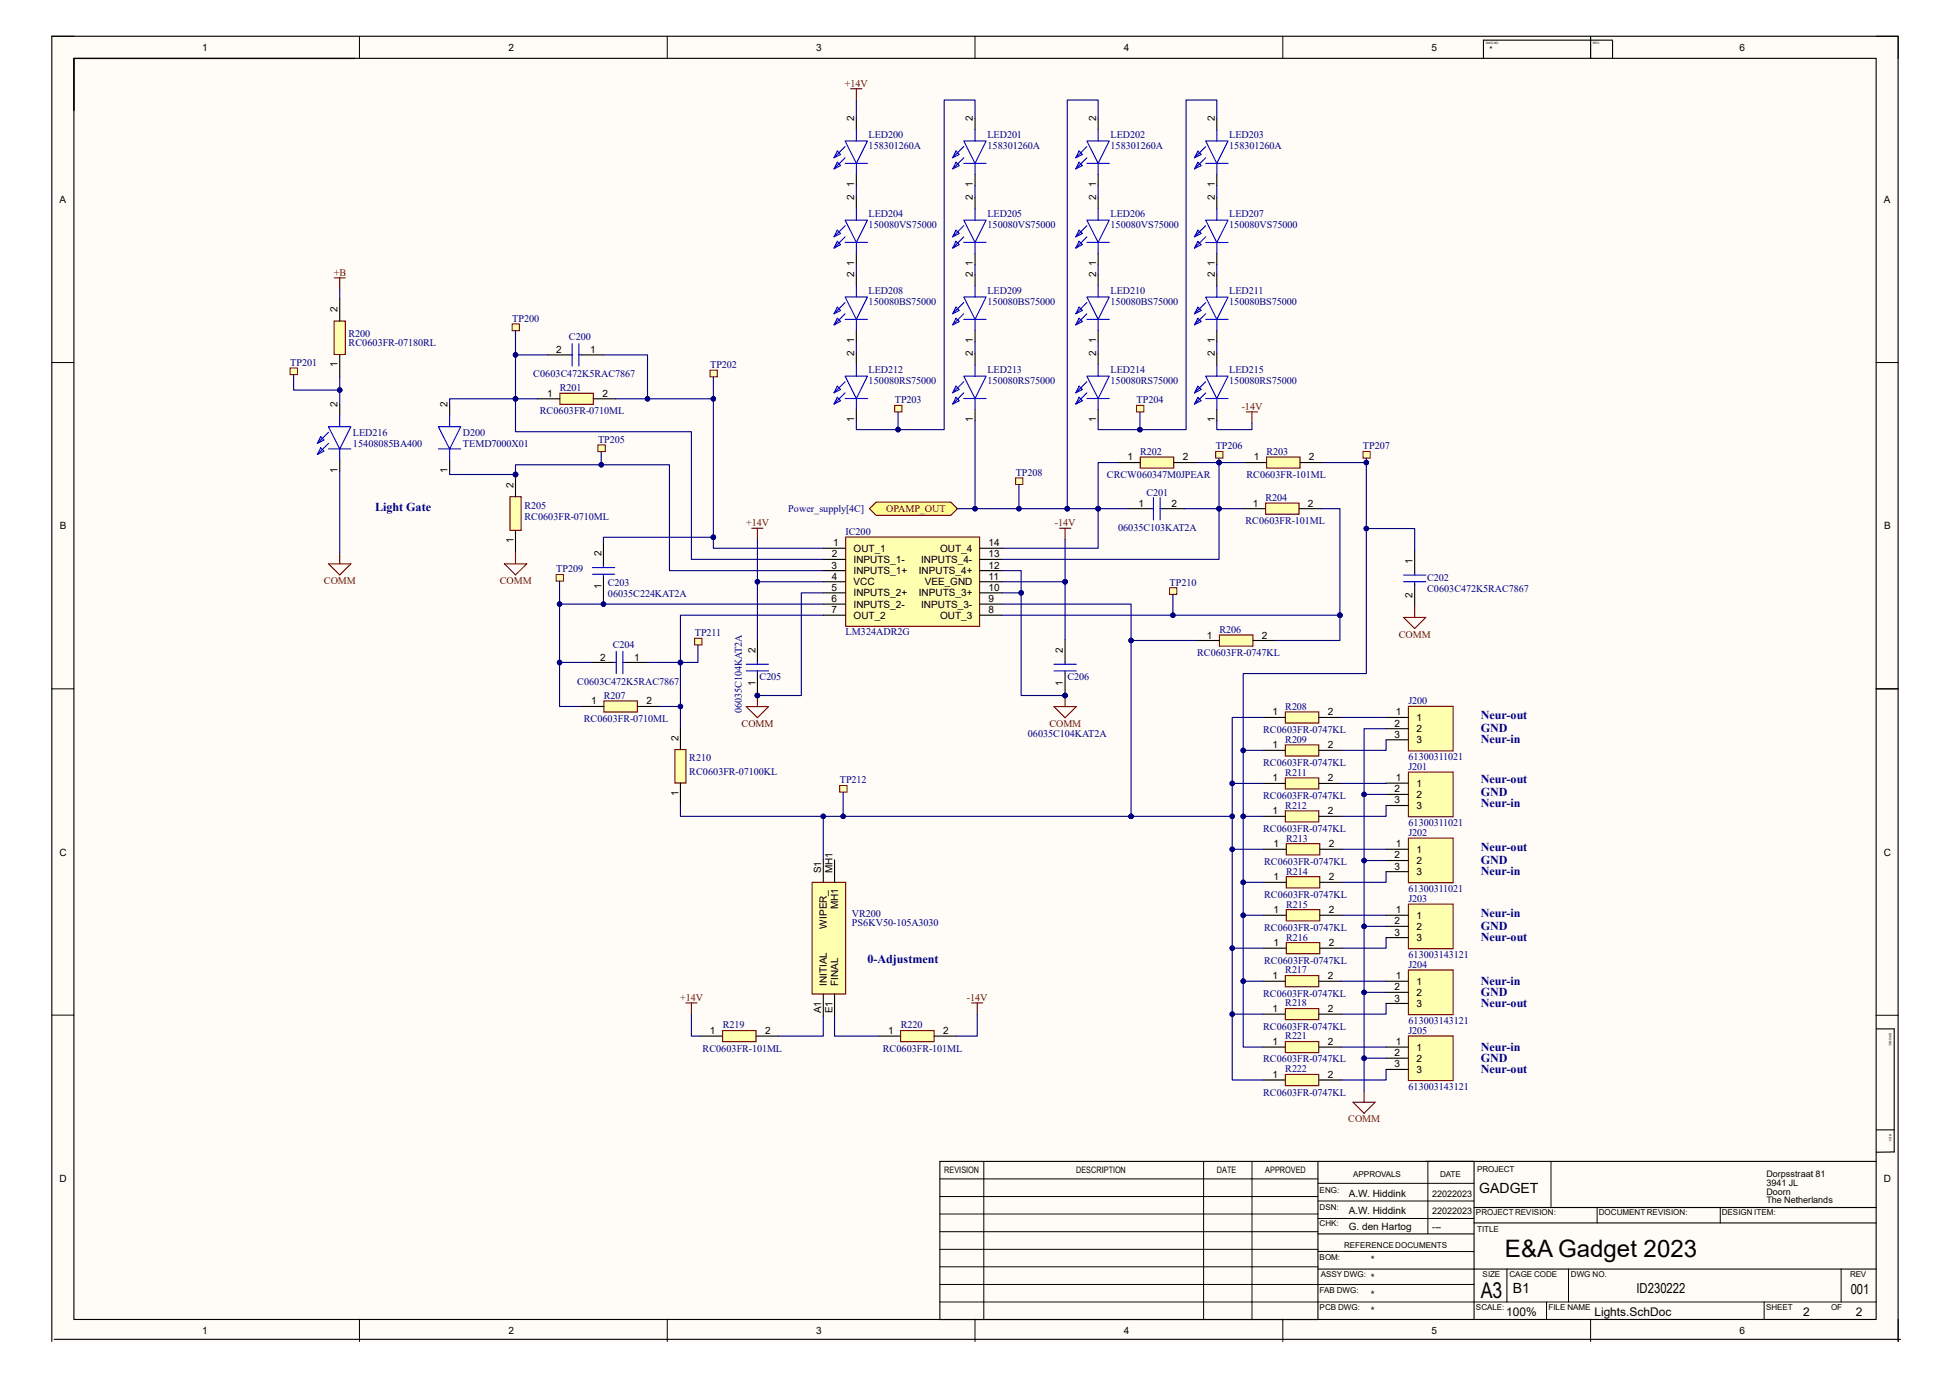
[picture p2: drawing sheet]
<svg xmlns="http://www.w3.org/2000/svg" width="297mm" height="210mm" viewBox="0 0 297 210" stroke-linecap="round" stroke-linejoin="round" font-family="sans-serif">
<defs><g id="words">
<text font-size="3.7" x="229.3" y="191.5">E&amp;A Gadget 2023</text>
<text font-size="3.3" x="225.5" y="197.7">A3</text>
<g font-size="2.1">
<text x="225.3" y="181.8">GADGET</text>
<text x="230.4" y="197.1">B1</text>
<text x="249.3" y="197.1">ID230222</text>
<text x="281.9" y="197.1">001</text>
</g>
<g font-size="1.8" fill="#000080">
<text x="57.1" y="77.8">Light Gate</text>
<text x="225.5" y="109.6">Neur-out</text>
<text x="225.5" y="111.6">GND</text>
<text x="225.5" y="113.3">Neur-in</text>
<text x="225.5" y="119.3">Neur-out</text>
<text x="225.5" y="121.3">GND</text>
<text x="225.5" y="123">Neur-in</text>
<text x="225.5" y="129.7">Neur-out</text>
<text x="225.5" y="131.7">GND</text>
<text x="225.5" y="133.4">Neur-in</text>
<text x="225.5" y="143.4">Neur-out</text>
<text x="225.5" y="141.8">GND</text>
<text x="225.5" y="139.7">Neur-in</text>
<text x="132.1" y="146.8">0-Adjustment</text>
<text x="225.5" y="153.5">Neur-out</text>
<text x="225.5" y="151.8">GND</text>
<text x="225.5" y="150.1">Neur-in</text>
<text x="225.5" y="161.8">GND</text>
<text x="225.5" y="160.2">Neur-in</text>
<text x="225.5" y="163.5">Neur-out</text>
</g>
<g font-size="1.8">
<text x="229.4" y="200.5">100%</text>
<text x="242.9" y="200.5">Lights.SchDoc</text>
<text x="274.7" y="200.5">2</text>
<text x="282.7" y="200.5">2</text>
</g>
<g font-size="1.5">
<text x="30.8" y="7.8">1</text>
<text x="77.4" y="7.8">2</text>
<text x="124.3" y="7.8">3</text>
<text x="171.2" y="7.8">4</text>
<text x="218.1" y="7.8">5</text>
<text x="265" y="7.8">6</text>
<text x="130.1" y="18.4" transform="rotate(-90 130.1 18.4)">2</text>
<text x="148.2" y="18.4" transform="rotate(-90 148.2 18.4)">2</text>
<text x="167" y="18.4" transform="rotate(-90 167 18.4)">2</text>
<text x="185" y="18.4" transform="rotate(-90 185 18.4)">2</text>
<text x="130.1" y="28.5" transform="rotate(-90 130.1 28.5)">1</text>
<text x="148.2" y="28.5" transform="rotate(-90 148.2 28.5)">1</text>
<text x="167" y="28.5" transform="rotate(-90 167 28.5)">1</text>
<text x="185" y="28.5" transform="rotate(-90 185 28.5)">1</text>
<text x="9.1" y="30.9">A</text>
<text x="130.1" y="30.5" transform="rotate(-90 130.1 30.5)">2</text>
<text x="148.2" y="30.5" transform="rotate(-90 148.2 30.5)">2</text>
<text x="167" y="30.5" transform="rotate(-90 167 30.5)">2</text>
<text x="185" y="30.5" transform="rotate(-90 185 30.5)">2</text>
<text x="287" y="30.9">A</text>
<text x="130.1" y="40.6" transform="rotate(-90 130.1 40.6)">1</text>
<text x="148.2" y="40.6" transform="rotate(-90 148.2 40.6)">1</text>
<text x="167" y="40.6" transform="rotate(-90 167 40.6)">1</text>
<text x="185" y="40.6" transform="rotate(-90 185 40.6)">1</text>
<text x="51.4" y="47.6" transform="rotate(-90 51.4 47.6)">2</text>
<text x="130.1" y="42.2" transform="rotate(-90 130.1 42.2)">2</text>
<text x="148.2" y="42.2" transform="rotate(-90 148.2 42.2)">2</text>
<text x="167" y="42.2" transform="rotate(-90 167 42.2)">2</text>
<text x="185" y="42.2" transform="rotate(-90 185 42.2)">2</text>
<text x="84.7" y="53.8">2</text>
<text x="89.9" y="53.8">1</text>
<text x="130.1" y="52.3" transform="rotate(-90 130.1 52.3)">1</text>
<text x="148.2" y="52.3" transform="rotate(-90 148.2 52.3)">1</text>
<text x="167" y="52.3" transform="rotate(-90 167 52.3)">1</text>
<text x="185" y="52.3" transform="rotate(-90 185 52.3)">1</text>
<text x="51.4" y="55.9" transform="rotate(-90 51.4 55.9)">1</text>
<text x="130.1" y="54.3" transform="rotate(-90 130.1 54.3)">2</text>
<text x="148.2" y="54.3" transform="rotate(-90 148.2 54.3)">2</text>
<text x="167" y="54.3" transform="rotate(-90 167 54.3)">2</text>
<text x="185" y="54.3" transform="rotate(-90 185 54.3)">2</text>
<text x="51.4" y="62" transform="rotate(-90 51.4 62)">2</text>
<text x="68.2" y="62" transform="rotate(-90 68.2 62)">2</text>
<text x="83.4" y="60.5">1</text>
<text x="91.8" y="60.5">2</text>
<text x="130.1" y="64.3" transform="rotate(-90 130.1 64.3)">1</text>
<text x="148.2" y="64.3" transform="rotate(-90 148.2 64.3)">1</text>
<text x="167" y="64.3" transform="rotate(-90 167 64.3)">1</text>
<text x="185" y="64.3" transform="rotate(-90 185 64.3)">1</text>
<text x="171.8" y="70.2">1</text>
<text x="180.2" y="70.2">2</text>
<text x="191" y="70.2">1</text>
<text x="199.4" y="70.2">2</text>
<text x="51.4" y="72.1" transform="rotate(-90 51.4 72.1)">1</text>
<text x="68.2" y="72.1" transform="rotate(-90 68.2 72.1)">1</text>
<text x="78.2" y="74.4" transform="rotate(-90 78.2 74.4)">2</text>
<text x="173.4" y="77.2">1</text>
<text x="178.4" y="77.2">2</text>
<text x="190.9" y="77.2">1</text>
<text x="199.2" y="77.2">2</text>
<text x="9.1" y="80.6">B</text>
<text x="78.2" y="82.7" transform="rotate(-90 78.2 82.7)">1</text>
<text x="126.9" y="83.2">1</text>
<text x="150.6" y="83.2">14</text>
<text x="287" y="80.6">B</text>
<text x="91.6" y="89.8" transform="rotate(-90 91.6 89.8)">1</text>
<text x="91.6" y="84.8" transform="rotate(-90 91.6 84.8)">2</text>
<text x="126.7" y="86.6">3</text>
<text x="126.7" y="84.9">2</text>
<text x="126.7" y="88.3">4</text>
<text x="130" y="84.1">OUT_1</text>
<text x="130" y="85.8">INPUTS_1-</text>
<text x="130" y="87.5">INPUTS_1+</text>
<text x="130" y="89.2">VCC</text>
<text x="140" y="87.5">INPUTS_4+</text>
<text x="140.3" y="85.8">INPUTS_4-</text>
<text x="140.9" y="89.2">VEE_GND</text>
<text x="143.2" y="84.1">OUT_4</text>
<text x="150.6" y="86.6">12</text>
<text x="150.6" y="88.3">11</text>
<text x="150.6" y="84.9">13</text>
<text x="215.2" y="85.9" transform="rotate(-90 215.2 85.9)">1</text>
<text x="126.7" y="90">5</text>
<text x="126.7" y="91.7">6</text>
<text x="126.7" y="93.4">7</text>
<text x="130" y="90.9">INPUTS_2+</text>
<text x="130" y="92.6">INPUTS_2-</text>
<text x="130" y="94.3">OUT_2</text>
<text x="140" y="90.9">INPUTS_3+</text>
<text x="140.3" y="92.6">INPUTS_3-</text>
<text x="143.2" y="94.3">OUT_3</text>
<text x="150.6" y="90">10</text>
<text x="150.6" y="93.4">8</text>
<text x="150.6" y="91.7">9</text>
<text x="215.2" y="91.1" transform="rotate(-90 215.2 91.1)">2</text>
<text x="91.4" y="100.6">2</text>
<text x="96.6" y="100.6">1</text>
<text x="115.1" y="99.5" transform="rotate(-90 115.1 99.5)">2</text>
<text x="161.9" y="99.5" transform="rotate(-90 161.9 99.5)">2</text>
<text x="183.8" y="97.3">1</text>
<text x="192.2" y="97.3">2</text>
<text x="90.1" y="107.3">1</text>
<text x="98.5" y="107.3">2</text>
<text x="115.1" y="104.5" transform="rotate(-90 115.1 104.5)">1</text>
<text x="161.9" y="104.5" transform="rotate(-90 161.9 104.5)">1</text>
<text x="103.3" y="112.9" transform="rotate(-90 103.3 112.9)">2</text>
<text x="193.9" y="109">1</text>
<text x="202.3" y="109">2</text>
<text x="212.4" y="112.4">3</text>
<text x="212.4" y="110.7">2</text>
<text x="212.6" y="109">1</text>
<text x="215.7" y="109.9">1</text>
<text x="215.7" y="111.6">2</text>
<text x="215.7" y="113.3">3</text>
<text x="193.9" y="114">1</text>
<text x="193.9" y="119.1">1</text>
<text x="202.3" y="114">2</text>
<text x="202.3" y="119.1">2</text>
<text x="212.6" y="119">1</text>
<text x="215.7" y="119.9">1</text>
<text x="103.3" y="121.2" transform="rotate(-90 103.3 121.2)">1</text>
<text x="193.9" y="124.1">1</text>
<text x="202.3" y="124.1">2</text>
<text x="212.4" y="122.4">3</text>
<text x="212.4" y="120.7">2</text>
<text x="215.7" y="121.6">2</text>
<text x="215.7" y="123.3">3</text>
<text x="9.1" y="130.4">C</text>
<text x="194" y="129.1">1</text>
<text x="202.4" y="129.1">2</text>
<text x="212.4" y="130.8">2</text>
<text x="212.6" y="129.1">1</text>
<text x="215.7" y="130">1</text>
<text x="215.7" y="131.7">2</text>
<text x="287" y="130.4">C</text>
<text x="125.1" y="133.1" transform="rotate(-90 125.1 133.1)">S1</text>
<text x="126.8" y="133.1" transform="rotate(-90 126.8 133.1)">MH1</text>
<text x="194" y="134.1">1</text>
<text x="202.4" y="134.1">2</text>
<text x="212.4" y="132.5">3</text>
<text x="215.7" y="133.4">3</text>
<text x="125.9" y="141.5" transform="rotate(-90 125.9 141.5)">WIPER_</text>
<text x="127.7" y="138.6" transform="rotate(-90 127.7 138.6)">MH1</text>
<text x="194" y="139.1">1</text>
<text x="202.4" y="139.1">2</text>
<text x="212.4" y="142.6">3</text>
<text x="212.4" y="140.9">2</text>
<text x="212.6" y="139.1">1</text>
<text x="215.7" y="140">1</text>
<text x="215.7" y="141.7">2</text>
<text x="215.7" y="143.4">3</text>
<text x="193.9" y="149.2">1</text>
<text x="194" y="144.2">1</text>
<text x="202.3" y="149.2">2</text>
<text x="202.4" y="144.2">2</text>
<text x="212.6" y="149.2">1</text>
<text x="125.1" y="154.4" transform="rotate(-90 125.1 154.4)">A1</text>
<text x="125.9" y="150.3" transform="rotate(-90 125.9 150.3)">INITIAL</text>
<text x="126.8" y="154.4" transform="rotate(-90 126.8 154.4)">E1</text>
<text x="127.7" y="150.3" transform="rotate(-90 127.7 150.3)">FINAL</text>
<text x="193.9" y="154.2">1</text>
<text x="202.3" y="154.2">2</text>
<text x="212.4" y="152.6">3</text>
<text x="212.4" y="150.9">2</text>
<text x="215.7" y="150.1">1</text>
<text x="215.7" y="151.7">2</text>
<text x="215.7" y="153.5">3</text>
<text x="108.1" y="157.6">1</text>
<text x="116.5" y="157.6">2</text>
<text x="135.3" y="157.6">1</text>
<text x="143.7" y="157.6">2</text>
<text x="193.9" y="159.2">1</text>
<text x="202.3" y="159.2">2</text>
<text x="212.4" y="161">2</text>
<text x="212.6" y="159.2">1</text>
<text x="215.7" y="160.1">1</text>
<text x="215.7" y="161.8">2</text>
<text x="193.9" y="164.3">1</text>
<text x="202.3" y="164.3">2</text>
<text x="212.4" y="162.6">3</text>
<text x="215.7" y="163.5">3</text>
<text x="9.1" y="180.1">D</text>
<text x="205.5" y="182.4">A.W. Hiddink</text>
<text x="205.5" y="185">A.W. Hiddink</text>
<text x="287" y="180.1">D</text>
<text x="205.5" y="187.4">G. den Hartog</text>
<text x="208.8" y="197.7">*</text>
<text x="208.8" y="195.2">*</text>
<text x="208.8" y="192.4">*</text>
<text x="30.8" y="203.3">1</text>
<text x="77.4" y="203.3">2</text>
<text x="124.3" y="203.3">3</text>
<text x="171.2" y="203.3">4</text>
<text x="208.8" y="200.3">*</text>
<text x="218.1" y="203.3">5</text>
<text x="265" y="203.3">6</text>
</g>
<g font-size="1.5" fill="#800000">
<text x="128.7" y="13.2">+14V</text>
<text x="50.9" y="42">+B</text>
<text x="189.1" y="62.4">-14V</text>
<text x="113.6" y="80.2">+14V</text>
<text x="135" y="78">OPAMP_OUT</text>
<text x="160.7" y="80.2">-14V</text>
<text x="49.3" y="89">COMM</text>
<text x="76.1" y="89">COMM</text>
<text x="213.1" y="97.2">COMM</text>
<text x="113" y="110.8">COMM</text>
<text x="159.8" y="110.8">COMM</text>
<text x="103.6" y="152.5">+14V</text>
<text x="147.3" y="152.5">-14V</text>
<text x="205.4" y="171">COMM</text>
</g>
<g font-size="1.5" fill="#000080">
<text x="132.3" y="21">LED200</text>
<text x="132.3" y="22.7">158301260A</text>
<text x="150.4" y="21">LED201</text>
<text x="150.4" y="22.7">158301260A</text>
<text x="169.2" y="21">LED202</text>
<text x="169.2" y="22.7">158301260A</text>
<text x="187.2" y="21">LED203</text>
<text x="187.2" y="22.7">158301260A</text>
<text x="132.3" y="33.1">LED204</text>
<text x="132.3" y="34.8">150080VS75000</text>
<text x="150.4" y="33.1">LED205</text>
<text x="150.4" y="34.8">150080VS75000</text>
<text x="169.2" y="33.1">LED206</text>
<text x="169.2" y="34.8">150080VS75000</text>
<text x="187.2" y="33.1">LED207</text>
<text x="187.2" y="34.8">150080VS75000</text>
<text x="132.3" y="44.8">LED208</text>
<text x="132.3" y="46.5">150080BS75000</text>
<text x="150.4" y="44.8">LED209</text>
<text x="150.4" y="46.5">150080BS75000</text>
<text x="169.2" y="44.8">LED210</text>
<text x="169.2" y="46.5">150080BS75000</text>
<text x="187.2" y="44.8">LED211</text>
<text x="187.2" y="46.5">150080BS75000</text>
<text x="53.1" y="51.4">R200</text>
<text x="53.1" y="52.7">RC0603FR-07180RL</text>
<text x="78" y="49">TP200</text>
<text x="86.7" y="51.9">C200</text>
<text x="44.2" y="55.8">TP201</text>
<text x="81.2" y="57.4">C0603C472K5RAC7867</text>
<text x="85.3" y="59.6">R201</text>
<text x="108.2" y="56.1">TP202</text>
<text x="132.3" y="56.8">LED212</text>
<text x="132.3" y="58.5">150080RS75000</text>
<text x="150.4" y="56.8">LED213</text>
<text x="150.4" y="58.5">150080RS75000</text>
<text x="169.2" y="56.8">LED214</text>
<text x="169.2" y="58.5">150080RS75000</text>
<text x="187.2" y="56.8">LED215</text>
<text x="187.2" y="58.5">150080RS75000</text>
<text x="82.2" y="63.1">RC0603FR-0710ML</text>
<text x="136.3" y="61.4">TP203</text>
<text x="173.1" y="61.4">TP204</text>
<text x="53.8" y="66.5">LED216</text>
<text x="53.8" y="68.2">15408085BA400</text>
<text x="70.5" y="66.5">D200</text>
<text x="70.5" y="68.2">TEMD7000X01</text>
<text x="91.1" y="67.5">TP205</text>
<text x="173.7" y="69.3">R202</text>
<text x="185.2" y="68.5">TP206</text>
<text x="192.9" y="69.3">R203</text>
<text x="207.6" y="68.5">TP207</text>
<text x="79.9" y="77.5">R205</text>
<text x="154.7" y="72.5">TP208</text>
<text x="168.6" y="72.8">CRCW060347M0JPEAR</text>
<text x="174.6" y="75.5">C201</text>
<text x="189.9" y="72.8">RC0603FR-101ML</text>
<text x="192.8" y="76.3">R204</text>
<text x="79.9" y="79.2">RC0603FR-0710ML</text>
<text x="120.1" y="78">Power_supply[4C]</text>
<text x="128.8" y="81.5">IC200</text>
<text x="170.3" y="80.9">06035C103KAT2A</text>
<text x="189.7" y="79.9">RC0603FR-101ML</text>
<text x="84.7" y="87.2">TP209</text>
<text x="92.6" y="89.3">C203</text>
<text x="178.2" y="89.2">TP210</text>
<text x="217.4" y="88.5">C202</text>
<text x="92.6" y="90.9">06035C224KAT2A</text>
<text x="217.4" y="90.2">C0603C472K5RAC7867</text>
<text x="93.4" y="98.8">C204</text>
<text x="105.8" y="96.9">TP211</text>
<text x="128.8" y="96.8">LM324ADR2G</text>
<text x="182.3" y="100">RC0603FR-0747KL</text>
<text x="185.8" y="96.4">R206</text>
<text x="87.9" y="104.3">C0603C472K5RAC7867</text>
<text x="92" y="106.5">R207</text>
<text x="115.7" y="103.7">C205</text>
<text x="162.6" y="103.7">C206</text>
<text x="214.5" y="107.3">J200</text>
<text x="88.9" y="110">RC0603FR-0710ML</text>
<text x="113" y="108.7" transform="rotate(-90 113 108.7)">06035C104KAT2A</text>
<text x="156.6" y="112.4">06035C104KAT2A</text>
<text x="192.4" y="111.7">RC0603FR-0747KL</text>
<text x="195.8" y="108.2">R208</text>
<text x="195.8" y="113.2">R209</text>
<text x="105" y="116">R210</text>
<text x="105" y="118">RC0603FR-07100KL</text>
<text x="127.9" y="119.4">TP212</text>
<text x="192.4" y="116.7">RC0603FR-0747KL</text>
<text x="195.8" y="118.2">R211</text>
<text x="214.5" y="115.8">61300311021</text>
<text x="214.5" y="117.3">J201</text>
<text x="192.4" y="121.7">RC0603FR-0747KL</text>
<text x="195.8" y="123.2">R212</text>
<text x="214.5" y="125.8">61300311021</text>
<text x="192.4" y="126.7">RC0603FR-0747KL</text>
<text x="192.5" y="131.8">RC0603FR-0747KL</text>
<text x="195.9" y="128.2">R213</text>
<text x="214.5" y="127.4">J202</text>
<text x="192.5" y="136.8">RC0603FR-0747KL</text>
<text x="195.9" y="133.3">R214</text>
<text x="214.5" y="135.9">61300311021</text>
<text x="214.5" y="137.4">J203</text>
<text x="129.8" y="139.8">VR200</text>
<text x="129.8" y="141.2">PS6KV50-105A3030</text>
<text x="192.5" y="141.8">RC0603FR-0747KL</text>
<text x="195.9" y="138.3">R215</text>
<text x="195.9" y="143.3">R216</text>
<text x="192.5" y="146.9">RC0603FR-0747KL</text>
<text x="195.8" y="148.3">R217</text>
<text x="214.5" y="145.9">613003143121</text>
<text x="214.5" y="147.5">J204</text>
<text x="192.4" y="151.9">RC0603FR-0747KL</text>
<text x="195.8" y="153.4">R218</text>
<text x="214.5" y="156">613003143121</text>
<text x="107" y="160.2">RC0603FR-101ML</text>
<text x="110.1" y="156.7">R219</text>
<text x="134.5" y="160.2">RC0603FR-101ML</text>
<text x="137.2" y="156.7">R220</text>
<text x="192.4" y="156.9">RC0603FR-0747KL</text>
<text x="192.4" y="161.9">RC0603FR-0747KL</text>
<text x="195.8" y="158.4">R221</text>
<text x="214.5" y="157.5">J205</text>
<text x="192.4" y="166.9">RC0603FR-0747KL</text>
<text x="195.8" y="163.4">R222</text>
<text x="214.5" y="166">613003143121</text>
</g>
<g font-size="1.4">
<text x="143.8" y="178.7">REVISION</text>
<text x="163.9" y="178.7">DESCRIPTION</text>
<text x="185.4" y="178.7">DATE</text>
<text x="192.7" y="178.7">APPROVED</text>
<text x="269.1" y="179.4">Dorpsstraat 81</text>
<text x="218.2" y="182.4">22022023</text>
<text x="218.2" y="185.1">22022023</text>
<text x="269.1" y="182.1">Doorn</text>
<text x="269.1" y="183.4">The Netherlands</text>
<text x="269.1" y="180.7">3941 JL</text>
<text x="218.2" y="187.4">---</text>
</g>
<g font-size="1.2">
<text x="226.9" y="8">*</text>
<text x="206.1" y="179.4">APPROVALS</text>
<text x="219.4" y="179.4">DATE</text>
<text x="225" y="178.6">PROJECT</text>
<text x="201" y="181.8">ENG:</text>
<text x="201" y="184.3">DSN:</text>
<text x="224.8" y="185.2">PROJECT REVISION:</text>
<text x="243.5" y="185.2">DOCUMENT REVISION:</text>
<text x="262.3" y="185.2">DESIGN ITEM:</text>
<text x="201" y="186.9">CHK:</text>
<text x="201" y="192">BOM:</text>
<text x="204.7" y="190.1">REFERENCE DOCUMENTS</text>
<text x="225" y="187.7">TITLE</text>
<text x="201" y="197.1">FAB DWG:</text>
<text x="201.2" y="194.5">ASSY DWG:</text>
<text x="225.8" y="194.5">SIZE</text>
<text x="229.9" y="194.5">CAGE CODE</text>
<text x="239.3" y="194.5">DWG NO.</text>
<text x="281.8" y="194.5">REV</text>
<text x="201" y="199.6">PCB DWG:</text>
<text x="224.8" y="199.6">SCALE:</text>
<text x="235.9" y="199.6">FILE NAME</text>
<text x="269" y="199.6">SHEET</text>
<text x="278.9" y="199.6">OF</text>
</g>
<g font-size=".5">
<text x="226.3" y="6.8">DWG NO:</text>
<text x="242.7" y="6.8">REV:</text>
<text x="287.8" y="157.4" transform="rotate(90 287.8 157.4)">DWG NO:</text>
<text x="287.8" y="172.9" transform="rotate(90 287.8 172.9)">REV:</text>
</g>
</g></defs>
<g fill="#fffcf8">
<path d="M7.9 5.5h281.3v198.9h-281.3z"/>
<path d="M11.3 8.9h274.5v192.1h-274.5z"/>
</g>
<g fill="none" stroke="#000" stroke-width=".15">
<path d="M7.9 5.5h3.4M54.8 5.5v3.4M101.6 5.5v3.4M148.5 5.5v3.4M195.4 5.5v3.4M242.3 5.5v3.4M285.8 5.5h3.4v3.4M7.9 55.2h3.4M285.8 55.2h3.4M7.9 105h3.4M285.8 105h3.4M7.9 154.7h3.4"/>
<path d="M285.8 154.7h3.4M143.2 179.6h57.6M149.9 177v24.1M183.3 177v24.1M190.7 177v24.1M217.5 177v11M236.3 177v7M143.2 195.7h81.3M143.2 182.3h57.6M143.2 185h57.6M143.2 187.7h57.6M143.2 190.4h57.6"/>
<path d="M143.2 193h57.6M200.8 183h23.7M200.8 180.3h23.7M200.8 185.7h23.7M200.8 193.4h23.7M200.8 190.7h23.7M229.5 193.4v5M235.6 198.4v2.7M238.9 193.4v5M243.3 184v2.4M262 184v2.4M268.7 198.4v2.7"/>
<path d="M280.5 193.4v5M285.8 198.4h-142.6M54.8 201v3.4M101.6 201v3.4M143.2 201.1h57.6M148.5 201v3.4M195.4 201v3.4M242.3 201v3.4M289.2 201v3.4"/>
</g>
<g fill="none" stroke="#000" stroke-width=".17">
<path d="M11.3 8.9h274.5v192.2h-274.5zM54.1 8.9h-42.8v7.9M242.3 5.5v3.4M245.6 6.2v2.7M245.6 6.1h-19.6v2.7M285.8 105h3.4M285.9 156.8h2.6v18.7l-2.7 .1M200.8 177h-57.6v24.1M217.2 177h68.6M285.9 172.2h2.6M200.8 188h23.7M224.5 193.4v7.7"/>
<path d="M224.5 193.4v-16.4h-23.7v24.1M224.5 186.4h61.3M224.5 193.4h61.3M224.5 184h61.3M7.9 204.4v-198.9h281.2v198.9M8.3 204.1h281.2"/>
</g>
<path d="M128.8 81.8h20.4v13.6h-20.4z" fill="#ffffb0"/>
<path d="M114.5 80.5h1.7M115.4 80.5v1.7M128.8 81.8h20.4v13.6h-20.4z" fill="none" stroke="#800000" stroke-width=".17"/>
<g fill="none" stroke="#000" stroke-width=".17">
<path d="M125.4 83.5h3.4M125.4 85.2h3.4M125.4 87h3.4M125.4 88.6h3.4M125.4 90.3h3.4M125.4 92.1h3.4M125.4 93.7h3.4M149.2 83.5h3.4M149.2 85.2h3.4M149.2 87h3.4M149.2 88.6h3.4M149.2 90.3h3.4"/>
<path d="M149.2 92.1h3.4M149.2 93.7h3.4"/>
</g>
<circle cx="115.4" cy="106" r=".34" fill="#000080"/>
<circle cx="115.4" cy="106" r=".34" fill="none" stroke="#000080" stroke-width=".15"/>
<path d="M115.4 102.6v3.4" fill="none" stroke="#000" stroke-width=".17"/>
<circle cx="115.4" cy="106" r=".34" fill="#000080"/>
<circle cx="115.4" cy="106" r=".34" fill="none" stroke="#000080" stroke-width=".15"/>
<path d="M115.4 97.5v3.4" fill="none" stroke="#000" stroke-width=".17"/>
<path d="M113.7 102.2h3.4M113.7 101.2h3.4M115.4 100.9v.3M115.4 102.2v.4" fill="none" stroke="#00f" stroke-width=".17"/>
<circle cx="162.2" cy="106" r=".34" fill="#000080"/>
<circle cx="162.2" cy="106" r=".34" fill="none" stroke="#000080" stroke-width=".15"/>
<path d="M162.2 102.6v3.4" fill="none" stroke="#000" stroke-width=".17"/>
<circle cx="162.2" cy="106" r=".34" fill="#000080"/>
<circle cx="162.2" cy="106" r=".34" fill="none" stroke="#000080" stroke-width=".15"/>
<path d="M162.2 97.5v3.4" fill="none" stroke="#000" stroke-width=".17"/>
<path d="M160.5 102.2h3.5M160.5 101.2h3.5M162.2 100.9v.3M162.2 102.2v.4" fill="none" stroke="#00f" stroke-width=".17"/>
<path d="M85.3 59.9h5.1v1.7h-5.1z" fill="#ffffb0"/>
<path d="M85.3 59.9h5.1v1.7h-5.1z" fill="none" stroke="#800000" stroke-width=".17"/>
<path d="M81.9 60.8h3.4M90.4 60.8h3.4" fill="none" stroke="#000" stroke-width=".17"/>
<circle cx="78.5" cy="72.3" r=".34" fill="#000080"/>
<circle cx="78.5" cy="72.3" r=".34" fill="none" stroke="#000080" stroke-width=".15"/>
<path d="M77.7 75.7h1.7v5.1h-1.7z" fill="#ffffb0"/>
<path d="M77.7 75.7h1.7v5.1h-1.7z" fill="none" stroke="#800000" stroke-width=".17"/>
<path d="M78.5 72.3v3.4M78.5 80.8v3.4" fill="none" stroke="#000" stroke-width=".17"/>
<circle cx="78.5" cy="72.3" r=".34" fill="#000080"/>
<circle cx="78.5" cy="72.3" r=".34" fill="none" stroke="#000080" stroke-width=".15"/>
<path d="M113.7 107.7h3.4l-1.7 1.7zM115.4 106v1.7" fill="none" stroke="#800000" stroke-width=".17"/>
<circle cx="115.4" cy="106" r=".34" fill="#000080"/>
<circle cx="115.4" cy="106" r=".34" fill="none" stroke="#000080" stroke-width=".15"/>
<path d="M160.5 107.7h3.5l-1.8 1.7zM162.2 106v1.7" fill="none" stroke="#800000" stroke-width=".17"/>
<circle cx="162.2" cy="106" r=".34" fill="#000080"/>
<circle cx="162.2" cy="106" r=".34" fill="none" stroke="#000080" stroke-width=".15"/>
<path d="M76.8 85.9h3.4l-1.7 1.7zM78.5 84.2v1.7" fill="none" stroke="#800000" stroke-width=".17"/>
<path d="M83.4 54.1h3.4M88.5 54.1h3.4M68.5 61.6v1.7M68.5 70.1v1.7M91.9 82.7v3.4M91.9 87.8v3.4M90.1 100.9h3.4M95.2 100.9h3.4" fill="none" stroke="#000" stroke-width=".17"/>
<g fill="none" stroke="#00f" stroke-width=".17">
<path d="M86.8 54.1h.4M87.2 52.4v3.4M88.2 54.1h.3M88.2 52.4v3.4M66.8 68.4h3.4M66.8 65h3.4l-1.7 3.4zM68.5 63.3v1.7M68.5 68.4v1.7M90.2 87.5h3.4M90.2 86.5h3.4M91.9 86.1v.4M91.9 87.5v.3"/>
<path d="M93.9 99.3v3.4M94.9 99.3v3.4M93.5 100.9h.4M94.9 100.9h.3"/>
</g>
<path d="M92 106.8h5.1v1.7h-5.1z" fill="#ffffb0"/>
<path d="M92 106.8h5.1v1.7h-5.1z" fill="none" stroke="#800000" stroke-width=".17"/>
<path d="M88.6 107.7h3.4M97.1 107.7h3.4" fill="none" stroke="#000" stroke-width=".17"/>
<path d="M102.8 114.2h1.7v5.1h-1.7z" fill="#ffffb0"/>
<path d="M102.8 114.2h1.7v5.1h-1.7z" fill="none" stroke="#800000" stroke-width=".17"/>
<path d="M103.6 110.8v3.4M103.6 119.3v3.4" fill="none" stroke="#000" stroke-width=".17"/>
<path d="M123.7 134.5h5.1v17h-5.1z" fill="#ffffb0"/>
<path d="M123.7 134.5h5.1v17h-5.1z" fill="none" stroke="#800000" stroke-width=".17"/>
<path d="M125.4 131v3.5M127.1 131v3.5M125.4 151.5v3.4M127.1 151.5v3.4" fill="none" stroke="#000" stroke-width=".17"/>
<path d="M110.1 157h5.1v1.7h-5.1z" fill="#ffffb0"/>
<path d="M110.1 157h5.1v1.7h-5.1z" fill="none" stroke="#800000" stroke-width=".17"/>
<path d="M106.7 157.9h3.4M115.2 157.9h3.4" fill="none" stroke="#000" stroke-width=".17"/>
<path d="M137.2 157h5.1v1.7h-5.1z" fill="#ffffb0"/>
<path d="M104.5 152.8h1.7M105.3 152.8v1.7M137.2 157h5.1v1.7h-5.1zM148 152.8h1.7M148.9 152.8v1.7M206.1 168h3.4l-1.7 1.7zM207.8 166.3v1.7" fill="none" stroke="#800000" stroke-width=".17"/>
<path d="M133.8 157.9h3.4M142.3 157.9h3.4" fill="none" stroke="#000" stroke-width=".17"/>
<path d="M195.8 108.5h5.1v1.7h-5.1z" fill="#ffffb0"/>
<path d="M195.8 108.5h5.1v1.7h-5.1z" fill="none" stroke="#800000" stroke-width=".17"/>
<path d="M192.4 109.3h3.4M200.9 109.3h3.4" fill="none" stroke="#000" stroke-width=".17"/>
<path d="M195.8 113.5h5.1v1.7h-5.1z" fill="#ffffb0"/>
<path d="M195.8 113.5h5.1v1.7h-5.1z" fill="none" stroke="#800000" stroke-width=".17"/>
<path d="M192.4 114.3h3.4M200.9 114.3h3.4" fill="none" stroke="#000" stroke-width=".17"/>
<path d="M195.8 118.5h5.1v1.7h-5.1z" fill="#ffffb0"/>
<path d="M195.8 118.5h5.1v1.7h-5.1z" fill="none" stroke="#800000" stroke-width=".17"/>
<path d="M192.4 119.4h3.4M200.9 119.4h3.4" fill="none" stroke="#000" stroke-width=".17"/>
<path d="M195.8 123.5h5.1v1.7h-5.1z" fill="#ffffb0"/>
<path d="M195.8 123.5h5.1v1.7h-5.1z" fill="none" stroke="#800000" stroke-width=".17"/>
<path d="M192.4 124.4h3.4M200.9 124.4h3.4" fill="none" stroke="#000" stroke-width=".17"/>
<path d="M195.9 128.6h5.1v1.7h-5.1z" fill="#ffffb0"/>
<path d="M195.9 128.6h5.1v1.7h-5.1z" fill="none" stroke="#800000" stroke-width=".17"/>
<path d="M192.5 129.4h3.4M201 129.4h3.4" fill="none" stroke="#000" stroke-width=".17"/>
<path d="M195.9 133.6h5.1v1.7h-5.1z" fill="#ffffb0"/>
<path d="M195.9 133.6h5.1v1.7h-5.1z" fill="none" stroke="#800000" stroke-width=".17"/>
<path d="M192.5 134.5h3.4M201 134.5h3.4" fill="none" stroke="#000" stroke-width=".17"/>
<path d="M195.9 138.6h5.1v1.7h-5.1z" fill="#ffffb0"/>
<path d="M195.9 138.6h5.1v1.7h-5.1z" fill="none" stroke="#800000" stroke-width=".17"/>
<path d="M192.5 139.5h3.4M201 139.5h3.4" fill="none" stroke="#000" stroke-width=".17"/>
<path d="M195.9 143.6h5.1v1.7h-5.1z" fill="#ffffb0"/>
<path d="M195.9 143.6h5.1v1.7h-5.1z" fill="none" stroke="#800000" stroke-width=".17"/>
<path d="M192.5 144.5h3.4M201 144.5h3.4" fill="none" stroke="#000" stroke-width=".17"/>
<path d="M195.8 148.7h5.1v1.7h-5.1z" fill="#ffffb0"/>
<path d="M195.8 148.7h5.1v1.7h-5.1z" fill="none" stroke="#800000" stroke-width=".17"/>
<path d="M192.4 149.5h3.4M200.9 149.5h3.4" fill="none" stroke="#000" stroke-width=".17"/>
<path d="M195.8 153.7h5.1v1.7h-5.1z" fill="#ffffb0"/>
<path d="M195.8 153.7h5.1v1.7h-5.1z" fill="none" stroke="#800000" stroke-width=".17"/>
<path d="M192.4 154.5h3.4M200.9 154.5h3.4" fill="none" stroke="#000" stroke-width=".17"/>
<path d="M195.8 158.7h5.1v1.7h-5.1z" fill="#ffffb0"/>
<path d="M195.8 158.7h5.1v1.7h-5.1z" fill="none" stroke="#800000" stroke-width=".17"/>
<path d="M192.4 159.6h3.4M200.9 159.6h3.4" fill="none" stroke="#000" stroke-width=".17"/>
<path d="M195.8 163.7h5.1v1.7h-5.1z" fill="#ffffb0"/>
<path d="M195.8 163.7h5.1v1.7h-5.1z" fill="none" stroke="#800000" stroke-width=".17"/>
<path d="M192.4 164.6h3.4M200.9 164.6h3.4" fill="none" stroke="#000" stroke-width=".17"/>
<path d="M185.8 96.8h5.1v1.7h-5.1z" fill="#ffffb0"/>
<path d="M50.9 42.3h1.7M51.7 42.3v1.7M50 85.9h3.4l-1.7 1.7zM51.7 84.2v1.7M185.8 96.8h5.1v1.7h-5.1z" fill="none" stroke="#800000" stroke-width=".17"/>
<path d="M182.3 97.6h3.5M190.9 97.6h3.3" fill="none" stroke="#000" stroke-width=".17"/>
<path d="M50.9 48.9h1.7v5.1h-1.7z" fill="#ffffb0"/>
<path d="M50.9 48.9h1.7v5.1h-1.7z" fill="none" stroke="#800000" stroke-width=".17"/>
<path d="M51.7 45.5v3.4M51.7 54v3.4" fill="none" stroke="#000" stroke-width=".17"/>
<path d="M192.8 76.7h5.1v1.7h-5.1z" fill="#ffffb0"/>
<path d="M192.8 76.7h5.1v1.7h-5.1z" fill="none" stroke="#800000" stroke-width=".17"/>
<path d="M172 77.5h3.4M177.1 77.5h3.4M189.4 77.5h3.4M197.9 77.5h3.4" fill="none" stroke="#000" stroke-width=".17"/>
<path d="M175.4 77.5h.3M175.7 75.8v3.4M176.7 75.8v3.4M176.7 77.5h.4" fill="none" stroke="#00f" stroke-width=".17"/>
<path d="M132.4 77.5l1.1-1h11.3l1 1-1 1h-11.3z" fill-rule="evenodd" fill="#ffff80"/>
<path d="M129.6 13.5h1.7M130.4 13.5v1.7M132.4 77.5l1.1-1h11.3l1 1-1 1h-11.3zM189.9 62.8h1.7M190.7 62.8v1.7M161.4 80.5h1.7M162.2 80.5v1.7" fill="none" stroke="#800000" stroke-width=".17"/>
<g fill="none" stroke="#000" stroke-width=".17">
<path d="M130.4 18.1v1.7M148.5 18.1v1.7M167.3 18.1v1.7M185.4 18.1v1.7M130.4 26.6v1.7M130.4 30.1v1.7M130.4 38.7v1.6M148.5 26.6v1.7M148.5 30.1v1.7M148.5 38.7v1.6M167.3 26.6v1.7M167.3 30.1v1.7"/>
<path d="M167.3 38.7v1.6M185.4 26.6v1.7M185.4 30.1v1.7M185.4 38.7v1.6M130.4 41.9v1.7M130.4 50.4v1.7M148.5 41.9v1.7M148.5 50.4v1.7M167.3 41.9v1.7M167.3 50.4v1.7M185.4 41.9v1.7M185.4 50.4v1.7"/>
</g>
<g fill="none" stroke="#00f" stroke-width=".17">
<path d="M130.4 19.8v1.7M148.5 19.8v1.7M167.3 19.8v1.7M185.4 19.8v1.7M127.5 36.8l.6 .5-1.1 .5zM127.5 35.1l.6 .5-1.1 .5zM127.5 24.7l.6 .5-1.1 .5zM127.5 23l.6 .5-1.1 .5zM128.7 33.5h3.4l-1.7 3.4zM128.7 21.5h3.4l-1.7 3.4zM128.7 36.9h3.4M128.7 24.9h3.4"/>
<path d="M128.7 36.1l-1.7 1.7M128.7 34.4l-1.7 1.7M128.7 24l-1.7 1.7M128.7 22.3l-1.7 1.7M130.4 24.9v1.7M130.4 31.8v1.7M130.4 36.9v1.8M145.6 36.8l.5 .5-1 .5zM145.6 35.1l.5 .5-1 .5zM145.6 24.7l.5 .5-1 .5zM145.6 23l.5 .5-1 .5zM146.8 33.5h3.4l-1.7 3.4z"/>
<path d="M146.8 21.5h3.4l-1.7 3.4zM146.8 36.9h3.4M146.8 36.1l-1.7 1.7M146.8 34.4l-1.7 1.7M146.8 24.9h3.4M146.8 24l-1.7 1.7M146.8 22.3l-1.7 1.7M148.5 24.9v1.7M148.5 31.8v1.7M148.5 36.9v1.8M164.4 36.8l.5 .5-1 .5zM164.4 35.1l.5 .5-1 .5z"/>
<path d="M164.4 24.7l.5 .5-1 .5zM164.4 23l.5 .5-1 .5zM165.6 33.5h3.4l-1.7 3.4zM165.6 21.5h3.4l-1.7 3.4zM165.6 36.9h3.4M165.6 24.9h3.4M165.6 36.1l-1.7 1.7M165.6 34.4l-1.7 1.7M165.6 24l-1.7 1.7M165.6 22.3l-1.7 1.7M167.3 24.9v1.7M167.3 31.8v1.7"/>
<path d="M167.3 36.9v1.8M182.5 36.8l.5 .5-1.1 .5zM182.5 35.1l.5 .5-1.1 .5zM182.5 24.7l.5 .5-1.1 .5zM182.5 23l.5 .5-1.1 .5zM183.7 33.5h3.4l-1.7 3.5zM183.7 21.5h3.4l-1.7 3.4zM183.7 37h3.4M183.7 24.9h3.4M183.7 36.1l-1.8 1.7M183.7 34.4l-1.8 1.7M183.7 24l-1.8 1.7"/>
<path d="M183.7 22.4l-1.8 1.6M185.4 24.9v1.7M185.4 31.8v1.7M185.4 37v1.7M127.5 48.5l.6 .5-1.1 .5zM127.5 46.8l.6 .5-1.1 .5zM128.7 45.3h3.4l-1.7 3.4zM128.7 48.7h3.4M128.7 47.8l-1.7 1.7M128.7 46.1l-1.7 1.7M130.4 43.6v1.7M130.4 48.7v1.7"/>
<path d="M145.6 48.5l.5 .5-1 .5zM145.6 46.8l.5 .5-1 .5zM146.8 45.3h3.4l-1.7 3.4zM146.8 48.7h3.4M146.8 47.8l-1.7 1.7M146.8 46.1l-1.7 1.7M148.5 43.6v1.7M148.5 48.7v1.7M164.4 48.5l.5 .5-1 .5zM164.4 46.8l.5 .5-1 .5zM165.6 45.3h3.4l-1.7 3.4zM165.6 48.7h3.4"/>
<path d="M165.6 47.8l-1.7 1.7M165.6 46.1l-1.7 1.7M167.3 43.6v1.7M167.3 48.7v1.7M182.5 48.5l.5 .5-1.1 .5zM182.5 46.8l.5 .5-1.1 .5zM183.7 45.3h3.4l-1.7 3.4zM183.7 48.7h3.4M183.7 47.8l-1.8 1.7M183.7 46.1l-1.8 1.7M185.4 43.6v1.7M185.4 48.7v1.7"/>
</g>
<path d="M192.9 69.6h5.1v1.7h-5.1z" fill="#ffffb0"/>
<path d="M192.9 69.6h5.1v1.7h-5.1zM213.8 94.1h3.4l-1.7 1.7zM215.5 92.4v1.7" fill="none" stroke="#800000" stroke-width=".17"/>
<path d="M189.5 70.5h3.4M198 70.5h3.4M215.5 83.9v3.4M215.5 89v3.4" fill="none" stroke="#000" stroke-width=".17"/>
<path d="M213.8 87.6h3.4M213.8 88.6h3.4M215.5 87.3v.3M215.5 88.6v.4" fill="none" stroke="#00f" stroke-width=".17"/>
<path d="M44.2 56.1h1.1v1h-1.1z" fill="#ffffb0"/>
<path d="M44.2 56.1h1.1v1h-1.1z" fill="none" stroke="#800000" stroke-width=".15"/>
<path d="M78 49.4h1.1v1h-1.1z" fill="#ffffb0"/>
<path d="M78 49.4h1.1v1h-1.1z" fill="none" stroke="#800000" stroke-width=".15"/>
<path d="M108.2 56.4h1.1v1h-1.1z" fill="#ffffb0"/>
<path d="M108.2 56.4h1.1v1h-1.1z" fill="none" stroke="#800000" stroke-width=".15"/>
<path d="M91.1 67.8h1.1v1h-1.1z" fill="#ffffb0"/>
<path d="M91.1 67.8h1.1v1h-1.1z" fill="none" stroke="#800000" stroke-width=".15"/>
<path d="M84.7 87.5h1.1v1.1h-1.1z" fill="#ffffb0"/>
<path d="M84.7 87.5h1.1v1.1h-1.1z" fill="none" stroke="#800000" stroke-width=".15"/>
<path d="M105.8 97.3h1.1v1h-1.1z" fill="#ffffb0"/>
<path d="M105.8 97.3h1.1v1h-1.1z" fill="none" stroke="#800000" stroke-width=".15"/>
<path d="M127.9 119.7h1.1v1h-1.1z" fill="#ffffb0"/>
<path d="M127.9 119.7h1.1v1h-1.1z" fill="none" stroke="#800000" stroke-width=".15"/>
<path d="M178.2 89.6h1.1v1h-1.1z" fill="#ffffb0"/>
<path d="M178.2 89.6h1.1v1h-1.1z" fill="none" stroke="#800000" stroke-width=".15"/>
<path d="M207.6 68.8h1.1v1h-1.1z" fill="#ffffb0"/>
<path d="M207.6 68.8h1.1v1h-1.1z" fill="none" stroke="#800000" stroke-width=".15"/>
<path d="M185.2 68.8h1.1v1h-1.1z" fill="#ffffb0"/>
<path d="M185.2 68.8h1.1v1h-1.1z" fill="none" stroke="#800000" stroke-width=".15"/>
<path d="M154.7 72.8h1.1v1h-1.1z" fill="#ffffb0"/>
<path d="M154.7 72.8h1.1v1h-1.1z" fill="none" stroke="#800000" stroke-width=".15"/>
<path d="M173.7 69.6h5.1v1.7h-5.1z" fill="#ffffb0"/>
<path d="M173.7 69.6h5.1v1.7h-5.1z" fill="none" stroke="#800000" stroke-width=".17"/>
<path d="M170.3 70.5h3.4M178.8 70.5h3.4" fill="none" stroke="#000" stroke-width=".17"/>
<path d="M136.3 61.8h1.1v1h-1.1z" fill="#ffffb0"/>
<path d="M136.3 61.8h1.1v1h-1.1z" fill="none" stroke="#800000" stroke-width=".15"/>
<path d="M173.1 61.8h1.1v1h-1.1z" fill="#ffffb0"/>
<path d="M173.1 61.8h1.1v1h-1.1z" fill="none" stroke="#800000" stroke-width=".15"/>
<path d="M130.4 53.9v1.7M148.5 53.9v1.7M167.3 53.9v1.7M185.4 53.9v1.7M51.7 61.6v1.7M51.7 70.1v1.7M130.4 62.4v1.7M148.5 62.4v1.7M167.3 62.4v1.7M185.4 62.4v1.7" fill="none" stroke="#000" stroke-width=".17"/>
<g fill="none" stroke="#00f" stroke-width=".17">
<path d="M127.5 58.8l.6 .6-1.1 .5zM128.7 57.3h3.4l-1.7 3.4zM128.7 59.9l-1.7 1.7M128.7 58.2l-1.7 1.7M130.4 55.6v1.7M145.6 58.8l.5 .6-1 .5zM146.8 57.3h3.4l-1.7 3.4zM146.8 59.9l-1.7 1.7M146.8 58.2l-1.7 1.7M148.5 55.6v1.7M164.4 58.8l.5 .6-1 .5zM165.6 57.3h3.4l-1.7 3.4z"/>
<path d="M165.6 59.9l-1.7 1.7M165.6 58.2l-1.7 1.7M167.3 55.6v1.7M182.5 58.8l.5 .6-1.1 .5zM183.7 57.3h3.4l-1.7 3.4zM183.7 59.9l-1.8 1.7M183.7 58.2l-1.8 1.7M185.4 55.6v1.7M48.8 68.2l.6 .5-1.1 .6zM48.8 66.5l.6 .6-1.1 .5zM50 68.4h3.4M50 67.6l-1.7 1.7"/>
<path d="M50 65.9l-1.7 1.7M50 65h3.4l-1.7 3.4zM51.7 63.3v1.7M51.7 68.4v1.7M127.5 60.5l.6 .6-1.1 .5zM128.7 60.7h3.4M130.4 60.7v1.7M145.6 60.5l.5 .6-1 .5zM146.8 60.7h3.4M148.5 60.7v1.7M164.4 60.5l.5 .6-1 .5zM165.6 60.7h3.4"/>
<path d="M167.3 60.7v1.7M182.5 60.6l.5 .5-1.1 .5zM183.7 60.7h3.4M185.4 60.7v1.7"/>
</g>
<path d="M214.5 107.6h6.9v6.8h-6.9z" fill="#ffffb0"/>
<path d="M214.5 107.6h6.9v6.8h-6.9z" fill="none" stroke="#800000" stroke-width=".17"/>
<path d="M211.1 109.3h3.4M211.1 111h3.4M211.1 112.7h3.4" fill="none" stroke="#000" stroke-width=".17"/>
<path d="M214.5 117.6h6.9v6.9h-6.9z" fill="#ffffb0"/>
<path d="M214.5 117.6h6.9v6.9h-6.9z" fill="none" stroke="#800000" stroke-width=".17"/>
<path d="M211.1 119.3h3.4M211.1 121.1h3.4M211.1 122.7h3.4" fill="none" stroke="#000" stroke-width=".17"/>
<path d="M214.5 127.7h6.9v6.8h-6.9z" fill="#ffffb0"/>
<path d="M214.5 127.7h6.9v6.8h-6.9z" fill="none" stroke="#800000" stroke-width=".17"/>
<path d="M211.1 129.4h3.4M211.1 131.1h3.4M211.1 132.8h3.4" fill="none" stroke="#000" stroke-width=".17"/>
<path d="M81.9 60.8h-3.4v5h26.8v19.4h20.1" fill="none" stroke="#000080" stroke-width=".17"/>
<circle cx="78.5" cy="60.8" r=".34" fill="#000080"/>
<circle cx="78.5" cy="60.8" r=".34" fill="none" stroke="#000080" stroke-width=".15"/>
<path d="M78.5 60.8h-10v.8" fill="none" stroke="#000080" stroke-width=".17"/>
<circle cx="78.5" cy="60.8" r=".34" fill="#000080"/>
<circle cx="78.5" cy="60.8" r=".34" fill="none" stroke="#000080" stroke-width=".15"/>
<path d="M68.5 71.8v.5h10" fill="none" stroke="#000080" stroke-width=".17"/>
<circle cx="78.5" cy="72.3" r=".34" fill="#000080"/>
<circle cx="78.5" cy="72.3" r=".34" fill="none" stroke="#000080" stroke-width=".15"/>
<path d="M83.4 54.1h-4.9v6.7" fill="none" stroke="#000080" stroke-width=".17"/>
<circle cx="78.5" cy="54.1" r=".34" fill="#000080"/>
<circle cx="78.5" cy="54.1" r=".34" fill="none" stroke="#000080" stroke-width=".15"/>
<circle cx="78.5" cy="60.8" r=".34" fill="#000080"/>
<circle cx="78.5" cy="60.8" r=".34" fill="none" stroke="#000080" stroke-width=".15"/>
<path d="M91.9 54.1h6.7v6.7" fill="none" stroke="#000080" stroke-width=".17"/>
<circle cx="98.6" cy="60.8" r=".34" fill="#000080"/>
<circle cx="98.6" cy="60.8" r=".34" fill="none" stroke="#000080" stroke-width=".15"/>
<path d="M108.7 81.9h-16.8v.8" fill="none" stroke="#000080" stroke-width=".17"/>
<circle cx="108.7" cy="81.9" r=".34" fill="#000080"/>
<circle cx="108.7" cy="81.9" r=".34" fill="none" stroke="#000080" stroke-width=".15"/>
<path d="M108.7 81.9v1.6h16.7" fill="none" stroke="#000080" stroke-width=".17"/>
<circle cx="108.7" cy="81.9" r=".34" fill="#000080"/>
<circle cx="108.7" cy="81.9" r=".34" fill="none" stroke="#000080" stroke-width=".15"/>
<path d="M125.4 90.3h-3.3v15.7h-6.7" fill="none" stroke="#000080" stroke-width=".17"/>
<circle cx="115.4" cy="106" r=".34" fill="#000080"/>
<circle cx="115.4" cy="106" r=".34" fill="none" stroke="#000080" stroke-width=".15"/>
<path d="M115.4 82.2v6.4h10" fill="none" stroke="#000080" stroke-width=".17"/>
<circle cx="115.4" cy="88.6" r=".34" fill="#000080"/>
<circle cx="115.4" cy="88.6" r=".34" fill="none" stroke="#000080" stroke-width=".15"/>
<path d="M115.4 88.6v8.9" fill="none" stroke="#000080" stroke-width=".17"/>
<circle cx="115.4" cy="88.6" r=".34" fill="#000080"/>
<circle cx="115.4" cy="88.6" r=".34" fill="none" stroke="#000080" stroke-width=".15"/>
<path d="M85.2 100.9h4.9" fill="none" stroke="#000080" stroke-width=".17"/>
<circle cx="85.2" cy="101" r=".34" fill="#000080"/>
<circle cx="85.2" cy="101" r=".34" fill="none" stroke="#000080" stroke-width=".15"/>
<path d="M98.6 100.9h5" fill="none" stroke="#000080" stroke-width=".17"/>
<circle cx="103.7" cy="101" r=".34" fill="#000080"/>
<circle cx="103.7" cy="101" r=".34" fill="none" stroke="#000080" stroke-width=".15"/>
<path d="M91.9 91.2v.9" fill="none" stroke="#000080" stroke-width=".17"/>
<circle cx="91.9" cy="92.1" r=".34" fill="#000080"/>
<circle cx="91.9" cy="92.1" r=".34" fill="none" stroke="#000080" stroke-width=".15"/>
<path d="M103.6 122.7v1.7h21.8v6.6M105.3 154.5v3.4h1.4M125.4 154.9v3h-6.8M127.1 154.9v3h6.7M148.9 154.5v3.4h-3.2" fill="none" stroke="#000080" stroke-width=".17"/>
<circle cx="125.4" cy="124.4" r=".34" fill="#000080"/>
<circle cx="125.4" cy="124.4" r=".34" fill="none" stroke="#000080" stroke-width=".15"/>
<path d="M103.6 107.7v3.1" fill="none" stroke="#000080" stroke-width=".17"/>
<circle cx="103.7" cy="107.7" r=".34" fill="#000080"/>
<circle cx="103.7" cy="107.7" r=".34" fill="none" stroke="#000080" stroke-width=".15"/>
<path d="M207.8 131.1v10.1" fill="none" stroke="#000080" stroke-width=".17"/>
<circle cx="207.8" cy="141.2" r=".34" fill="#000080"/>
<circle cx="207.8" cy="141.2" r=".34" fill="none" stroke="#000080" stroke-width=".15"/>
<circle cx="207.8" cy="131.1" r=".34" fill="#000080"/>
<circle cx="207.8" cy="131.1" r=".34" fill="none" stroke="#000080" stroke-width=".15"/>
<path d="M211.1 161.2h-3.3v5.1" fill="none" stroke="#000080" stroke-width=".17"/>
<circle cx="207.8" cy="161.3" r=".34" fill="#000080"/>
<circle cx="207.8" cy="161.3" r=".34" fill="none" stroke="#000080" stroke-width=".15"/>
<path d="M211.1 151.2h-3.3v10" fill="none" stroke="#000080" stroke-width=".17"/>
<circle cx="207.8" cy="151.2" r=".34" fill="#000080"/>
<circle cx="207.8" cy="151.2" r=".34" fill="none" stroke="#000080" stroke-width=".15"/>
<circle cx="207.8" cy="161.3" r=".34" fill="#000080"/>
<circle cx="207.8" cy="161.3" r=".34" fill="none" stroke="#000080" stroke-width=".15"/>
<path d="M211.1 141.2h-3.3v10" fill="none" stroke="#000080" stroke-width=".17"/>
<circle cx="207.8" cy="141.2" r=".34" fill="#000080"/>
<circle cx="207.8" cy="141.2" r=".34" fill="none" stroke="#000080" stroke-width=".15"/>
<circle cx="207.8" cy="151.2" r=".34" fill="#000080"/>
<circle cx="207.8" cy="151.2" r=".34" fill="none" stroke="#000080" stroke-width=".15"/>
<path d="M207.8 121.1v10h3.3" fill="none" stroke="#000080" stroke-width=".17"/>
<circle cx="207.8" cy="131.1" r=".34" fill="#000080"/>
<circle cx="207.8" cy="131.1" r=".34" fill="none" stroke="#000080" stroke-width=".15"/>
<circle cx="207.8" cy="121.1" r=".34" fill="#000080"/>
<circle cx="207.8" cy="121.1" r=".34" fill="none" stroke="#000080" stroke-width=".15"/>
<path d="M211.1 111h-3.3v10.1h3.3" fill="none" stroke="#000080" stroke-width=".17"/>
<circle cx="207.8" cy="121.1" r=".34" fill="#000080"/>
<circle cx="207.8" cy="121.1" r=".34" fill="none" stroke="#000080" stroke-width=".15"/>
<g fill="none" stroke="#000080" stroke-width=".17">
<path d="M192.4 114.3h-3v10.1M204.3 109.3h6.8M211.1 119.3l-6.8 .1M211.1 112.7v1.6h-6.8M204.4 129.4h6.7M204.4 139.5h6.7M211.1 132.8v1.7h-6.7M211.1 122.7v1.7h-6.8M204.3 149.5h6.8M204.3 159.6h6.8M211.1 142.9v1.6h-6.7M211.1 152.9v1.6h-6.8"/>
<path d="M211.1 163v1.6h-6.8"/>
</g>
<circle cx="189.4" cy="124.4" r=".34" fill="#000080"/>
<circle cx="189.4" cy="124.4" r=".34" fill="none" stroke="#000080" stroke-width=".15"/>
<circle cx="189.4" cy="114.4" r=".34" fill="#000080"/>
<circle cx="189.4" cy="114.4" r=".34" fill="none" stroke="#000080" stroke-width=".15"/>
<path d="M172.3 97.6h10" fill="none" stroke="#000080" stroke-width=".17"/>
<circle cx="172.3" cy="97.6" r=".34" fill="#000080"/>
<circle cx="172.3" cy="97.6" r=".34" fill="none" stroke="#000080" stroke-width=".15"/>
<path d="M192.4 109.3h-4.7v10.1h4.7" fill="none" stroke="#000080" stroke-width=".17"/>
<circle cx="187.7" cy="119.4" r=".34" fill="#000080"/>
<circle cx="187.7" cy="119.4" r=".34" fill="none" stroke="#000080" stroke-width=".15"/>
<path d="M162.2 88.6v8.9" fill="none" stroke="#000080" stroke-width=".17"/>
<circle cx="162.2" cy="88.6" r=".34" fill="#000080"/>
<circle cx="162.2" cy="88.6" r=".34" fill="none" stroke="#000080" stroke-width=".15"/>
<path d="M152.6 87h3v3.3" fill="none" stroke="#000080" stroke-width=".17"/>
<circle cx="155.6" cy="90.3" r=".34" fill="#000080"/>
<circle cx="155.6" cy="90.3" r=".34" fill="none" stroke="#000080" stroke-width=".15"/>
<path d="M152.6 90.3h3v15.7h6.6" fill="none" stroke="#000080" stroke-width=".17"/>
<circle cx="155.6" cy="90.3" r=".34" fill="#000080"/>
<circle cx="155.6" cy="90.3" r=".34" fill="none" stroke="#000080" stroke-width=".15"/>
<circle cx="162.2" cy="106" r=".34" fill="#000080"/>
<circle cx="162.2" cy="106" r=".34" fill="none" stroke="#000080" stroke-width=".15"/>
<path d="M51.7 44v1.5M51.7 71.8v12.4M189.4 77.5h-3.7v7.7h-33.1" fill="none" stroke="#000080" stroke-width=".17"/>
<circle cx="185.7" cy="77.5" r=".34" fill="#000080"/>
<circle cx="185.7" cy="77.5" r=".34" fill="none" stroke="#000080" stroke-width=".15"/>
<path d="M201.3 77.5h2.8v16.2" fill="none" stroke="#000080" stroke-width=".17"/>
<circle cx="204.1" cy="93.7" r=".34" fill="#000080"/>
<circle cx="204.1" cy="93.7" r=".34" fill="none" stroke="#000080" stroke-width=".15"/>
<path d="M172 77.5h-4.7v6h-14.7" fill="none" stroke="#000080" stroke-width=".17"/>
<circle cx="167.3" cy="77.5" r=".34" fill="#000080"/>
<circle cx="167.3" cy="77.5" r=".34" fill="none" stroke="#000080" stroke-width=".15"/>
<path d="M180.5 77.5h5.2" fill="none" stroke="#000080" stroke-width=".17"/>
<circle cx="185.7" cy="77.5" r=".34" fill="#000080"/>
<circle cx="185.7" cy="77.5" r=".34" fill="none" stroke="#000080" stroke-width=".15"/>
<path d="M152.6 88.6h9.6" fill="none" stroke="#000080" stroke-width=".17"/>
<circle cx="162.2" cy="88.6" r=".34" fill="#000080"/>
<circle cx="162.2" cy="88.6" r=".34" fill="none" stroke="#000080" stroke-width=".15"/>
<path d="M162.2 82.2v6.4" fill="none" stroke="#000080" stroke-width=".17"/>
<circle cx="162.2" cy="88.6" r=".34" fill="#000080"/>
<circle cx="162.2" cy="88.6" r=".34" fill="none" stroke="#000080" stroke-width=".15"/>
<path d="M125.4 92.1h-40.2v15.6h3.4" fill="none" stroke="#000080" stroke-width=".17"/>
<circle cx="91.9" cy="92.1" r=".34" fill="#000080"/>
<circle cx="91.9" cy="92.1" r=".34" fill="none" stroke="#000080" stroke-width=".15"/>
<circle cx="85.2" cy="92.1" r=".34" fill="#000080"/>
<circle cx="85.2" cy="92.1" r=".34" fill="none" stroke="#000080" stroke-width=".15"/>
<circle cx="85.2" cy="101" r=".34" fill="#000080"/>
<circle cx="85.2" cy="101" r=".34" fill="none" stroke="#000080" stroke-width=".15"/>
<path d="M93.8 60.8h14.9v21.1" fill="none" stroke="#000080" stroke-width=".17"/>
<circle cx="98.6" cy="60.8" r=".34" fill="#000080"/>
<circle cx="98.6" cy="60.8" r=".34" fill="none" stroke="#000080" stroke-width=".15"/>
<circle cx="108.7" cy="60.8" r=".34" fill="#000080"/>
<circle cx="108.7" cy="60.8" r=".34" fill="none" stroke="#000080" stroke-width=".15"/>
<circle cx="108.7" cy="81.9" r=".34" fill="#000080"/>
<circle cx="108.7" cy="81.9" r=".34" fill="none" stroke="#000080" stroke-width=".15"/>
<path d="M125.4 93.7h-21.8v14h-3.1" fill="none" stroke="#000080" stroke-width=".17"/>
<circle cx="103.7" cy="107.7" r=".34" fill="#000080"/>
<circle cx="103.7" cy="107.7" r=".34" fill="none" stroke="#000080" stroke-width=".15"/>
<circle cx="103.7" cy="101" r=".34" fill="#000080"/>
<circle cx="103.7" cy="101" r=".34" fill="none" stroke="#000080" stroke-width=".15"/>
<path d="M172.3 124.4h15.4" fill="none" stroke="#000080" stroke-width=".17"/>
<circle cx="172.3" cy="124.4" r=".34" fill="#000080"/>
<circle cx="172.3" cy="124.4" r=".34" fill="none" stroke="#000080" stroke-width=".15"/>
<circle cx="187.7" cy="124.4" r=".34" fill="#000080"/>
<circle cx="187.7" cy="124.4" r=".34" fill="none" stroke="#000080" stroke-width=".15"/>
<g fill="none" stroke="#000080" stroke-width=".17">
<path d="M130.4 15.2v2.9M130.4 28.3v1.8M148.5 28.3v1.8M167.3 28.3v1.8M185.4 28.3v1.8M130.4 40.3v1.6M130.4 52.1v1.8M148.5 40.3v1.6M148.5 52.1v1.8M167.3 40.3v1.6M167.3 52.1v1.8M185.4 40.3v1.6"/>
<path d="M185.4 52.1v1.8M148.5 64.1v13.4M185.4 64.1v1.4h5.3v-1"/>
</g>
<circle cx="148.5" cy="77.5" r=".34" fill="#000080"/>
<circle cx="148.5" cy="77.5" r=".34" fill="none" stroke="#000080" stroke-width=".15"/>
<path d="M167.3 18.1v-2.9h-4.7v62.3" fill="none" stroke="#000080" stroke-width=".17"/>
<circle cx="162.6" cy="77.5" r=".34" fill="#000080"/>
<circle cx="162.6" cy="77.5" r=".34" fill="none" stroke="#000080" stroke-width=".15"/>
<path d="M208.1 80.5h7.4v3.4" fill="none" stroke="#000080" stroke-width=".17"/>
<circle cx="208.1" cy="80.5" r=".34" fill="#000080"/>
<circle cx="208.1" cy="80.5" r=".34" fill="none" stroke="#000080" stroke-width=".15"/>
<path d="M51.7 59.4v2.2" fill="none" stroke="#000080" stroke-width=".17"/>
<circle cx="51.8" cy="59.4" r=".34" fill="#000080"/>
<circle cx="51.8" cy="59.4" r=".34" fill="none" stroke="#000080" stroke-width=".15"/>
<path d="M44.7 57.1v2.3h7v-2" fill="none" stroke="#000080" stroke-width=".17"/>
<circle cx="51.8" cy="59.4" r=".34" fill="#000080"/>
<circle cx="51.8" cy="59.4" r=".34" fill="none" stroke="#000080" stroke-width=".15"/>
<path d="M145.8 77.5h9.4" fill="none" stroke="#000080" stroke-width=".17"/>
<circle cx="148.5" cy="77.5" r=".34" fill="#000080"/>
<circle cx="148.5" cy="77.5" r=".34" fill="none" stroke="#000080" stroke-width=".15"/>
<circle cx="155.2" cy="77.5" r=".34" fill="#000080"/>
<circle cx="155.2" cy="77.5" r=".34" fill="none" stroke="#000080" stroke-width=".15"/>
<path d="M162.6 77.5h4.7" fill="none" stroke="#000080" stroke-width=".17"/>
<circle cx="162.6" cy="77.5" r=".34" fill="#000080"/>
<circle cx="162.6" cy="77.5" r=".34" fill="none" stroke="#000080" stroke-width=".15"/>
<circle cx="167.3" cy="77.5" r=".34" fill="#000080"/>
<circle cx="167.3" cy="77.5" r=".34" fill="none" stroke="#000080" stroke-width=".15"/>
<path d="M152.6 93.7h26.1" fill="none" stroke="#000080" stroke-width=".17"/>
<circle cx="178.7" cy="93.7" r=".34" fill="#000080"/>
<circle cx="178.7" cy="93.7" r=".34" fill="none" stroke="#000080" stroke-width=".15"/>
<path d="M204.1 93.7v3.9h-9.9" fill="none" stroke="#000080" stroke-width=".17"/>
<circle cx="204.1" cy="93.7" r=".34" fill="#000080"/>
<circle cx="204.1" cy="93.7" r=".34" fill="none" stroke="#000080" stroke-width=".15"/>
<path d="M125.4 124.4h3" fill="none" stroke="#000080" stroke-width=".17"/>
<circle cx="125.4" cy="124.4" r=".34" fill="#000080"/>
<circle cx="125.4" cy="124.4" r=".34" fill="none" stroke="#000080" stroke-width=".15"/>
<circle cx="128.4" cy="124.4" r=".34" fill="#000080"/>
<circle cx="128.4" cy="124.4" r=".34" fill="none" stroke="#000080" stroke-width=".15"/>
<path d="M152.6 92.1h19.7v32.3" fill="none" stroke="#000080" stroke-width=".17"/>
<circle cx="172.3" cy="124.4" r=".34" fill="#000080"/>
<circle cx="172.3" cy="124.4" r=".34" fill="none" stroke="#000080" stroke-width=".15"/>
<circle cx="172.3" cy="97.6" r=".34" fill="#000080"/>
<circle cx="172.3" cy="97.6" r=".34" fill="none" stroke="#000080" stroke-width=".15"/>
<path d="M106.3 98.3v2.6h-2.7" fill="none" stroke="#000080" stroke-width=".17"/>
<circle cx="103.7" cy="101" r=".34" fill="#000080"/>
<circle cx="103.7" cy="101" r=".34" fill="none" stroke="#000080" stroke-width=".15"/>
<path d="M85.2 88.6v3.5" fill="none" stroke="#000080" stroke-width=".17"/>
<circle cx="85.2" cy="92.1" r=".34" fill="#000080"/>
<circle cx="85.2" cy="92.1" r=".34" fill="none" stroke="#000080" stroke-width=".15"/>
<path d="M91.6 70.8h-13.1v1.5" fill="none" stroke="#000080" stroke-width=".17"/>
<circle cx="78.5" cy="72.3" r=".34" fill="#000080"/>
<circle cx="78.5" cy="72.3" r=".34" fill="none" stroke="#000080" stroke-width=".15"/>
<circle cx="91.6" cy="70.8" r=".34" fill="#000080"/>
<circle cx="91.6" cy="70.8" r=".34" fill="none" stroke="#000080" stroke-width=".15"/>
<path d="M108.7 57.4v3.4" fill="none" stroke="#000080" stroke-width=".17"/>
<circle cx="108.7" cy="60.8" r=".34" fill="#000080"/>
<circle cx="108.7" cy="60.8" r=".34" fill="none" stroke="#000080" stroke-width=".15"/>
<path d="M78.5 50.4v3.7" fill="none" stroke="#000080" stroke-width=".17"/>
<circle cx="78.5" cy="54.1" r=".34" fill="#000080"/>
<circle cx="78.5" cy="54.1" r=".34" fill="none" stroke="#000080" stroke-width=".15"/>
<path d="M91.6 68.8v2h10.4v16.2h23.4" fill="none" stroke="#000080" stroke-width=".17"/>
<circle cx="91.6" cy="70.8" r=".34" fill="#000080"/>
<circle cx="91.6" cy="70.8" r=".34" fill="none" stroke="#000080" stroke-width=".15"/>
<path d="M128.4 120.7v3.7h43.9" fill="none" stroke="#000080" stroke-width=".17"/>
<circle cx="128.4" cy="124.4" r=".34" fill="#000080"/>
<circle cx="128.4" cy="124.4" r=".34" fill="none" stroke="#000080" stroke-width=".15"/>
<circle cx="172.3" cy="124.4" r=".34" fill="#000080"/>
<circle cx="172.3" cy="124.4" r=".34" fill="none" stroke="#000080" stroke-width=".15"/>
<path d="M155.2 73.8v3.7h7.4" fill="none" stroke="#000080" stroke-width=".17"/>
<circle cx="155.2" cy="77.5" r=".34" fill="#000080"/>
<circle cx="155.2" cy="77.5" r=".34" fill="none" stroke="#000080" stroke-width=".15"/>
<circle cx="162.6" cy="77.5" r=".34" fill="#000080"/>
<circle cx="162.6" cy="77.5" r=".34" fill="none" stroke="#000080" stroke-width=".15"/>
<path d="M178.7 90.6v3.1h25.4" fill="none" stroke="#000080" stroke-width=".17"/>
<circle cx="178.7" cy="93.7" r=".34" fill="#000080"/>
<circle cx="178.7" cy="93.7" r=".34" fill="none" stroke="#000080" stroke-width=".15"/>
<circle cx="204.1" cy="93.7" r=".34" fill="#000080"/>
<circle cx="204.1" cy="93.7" r=".34" fill="none" stroke="#000080" stroke-width=".15"/>
<path d="M170.3 70.5h-3v7" fill="none" stroke="#000080" stroke-width=".17"/>
<circle cx="167.3" cy="77.5" r=".34" fill="#000080"/>
<circle cx="167.3" cy="77.5" r=".34" fill="none" stroke="#000080" stroke-width=".15"/>
<path d="M182.2 70.5h3.5" fill="none" stroke="#000080" stroke-width=".17"/>
<circle cx="185.7" cy="70.5" r=".34" fill="#000080"/>
<circle cx="185.7" cy="70.5" r=".34" fill="none" stroke="#000080" stroke-width=".15"/>
<path d="M185.7 70.5h3.8" fill="none" stroke="#000080" stroke-width=".17"/>
<circle cx="185.7" cy="70.5" r=".34" fill="#000080"/>
<circle cx="185.7" cy="70.5" r=".34" fill="none" stroke="#000080" stroke-width=".15"/>
<path d="M201.4 70.5h6.7" fill="none" stroke="#000080" stroke-width=".17"/>
<circle cx="208.1" cy="70.5" r=".34" fill="#000080"/>
<circle cx="208.1" cy="70.5" r=".34" fill="none" stroke="#000080" stroke-width=".15"/>
<path d="M185.7 69.8v7.7" fill="none" stroke="#000080" stroke-width=".17"/>
<circle cx="185.7" cy="70.5" r=".34" fill="#000080"/>
<circle cx="185.7" cy="70.5" r=".34" fill="none" stroke="#000080" stroke-width=".15"/>
<circle cx="185.7" cy="77.5" r=".34" fill="#000080"/>
<circle cx="185.7" cy="77.5" r=".34" fill="none" stroke="#000080" stroke-width=".15"/>
<path d="M208.1 69.8v32.8h-18.7v11.7" fill="none" stroke="#000080" stroke-width=".17"/>
<circle cx="208.1" cy="70.5" r=".34" fill="#000080"/>
<circle cx="208.1" cy="70.5" r=".34" fill="none" stroke="#000080" stroke-width=".15"/>
<circle cx="208.1" cy="80.5" r=".34" fill="#000080"/>
<circle cx="208.1" cy="80.5" r=".34" fill="none" stroke="#000080" stroke-width=".15"/>
<circle cx="189.4" cy="114.4" r=".34" fill="#000080"/>
<circle cx="189.4" cy="114.4" r=".34" fill="none" stroke="#000080" stroke-width=".15"/>
<path d="M130.4 64.1v1.4h6.4" fill="none" stroke="#000080" stroke-width=".17"/>
<circle cx="136.8" cy="65.5" r=".34" fill="#000080"/>
<circle cx="136.8" cy="65.5" r=".34" fill="none" stroke="#000080" stroke-width=".15"/>
<path d="M167.3 64.1v1.4h6.3" fill="none" stroke="#000080" stroke-width=".17"/>
<circle cx="173.6" cy="65.5" r=".34" fill="#000080"/>
<circle cx="173.6" cy="65.5" r=".34" fill="none" stroke="#000080" stroke-width=".15"/>
<path d="M148.5 18.1v-2.9h-4.7v50.3h-7v-2.7" fill="none" stroke="#000080" stroke-width=".17"/>
<circle cx="136.8" cy="65.5" r=".34" fill="#000080"/>
<circle cx="136.8" cy="65.5" r=".34" fill="none" stroke="#000080" stroke-width=".15"/>
<path d="M185.4 18.1v-2.9h-4.7v50.3h-7.1v-2.7" fill="none" stroke="#000080" stroke-width=".17"/>
<circle cx="173.6" cy="65.5" r=".34" fill="#000080"/>
<circle cx="173.6" cy="65.5" r=".34" fill="none" stroke="#000080" stroke-width=".15"/>
<path d="M214.5 137.8h6.9v6.8h-6.9z" fill="#ffffb0"/>
<path d="M214.5 137.8h6.9v6.8h-6.9z" fill="none" stroke="#800000" stroke-width=".17"/>
<path d="M211.1 139.5h3.4M211.1 141.2h3.4M211.1 142.9h3.4" fill="none" stroke="#000" stroke-width=".17"/>
<path d="M214.5 147.8h6.9v6.8h-6.9z" fill="#ffffb0"/>
<path d="M214.5 147.8h6.9v6.8h-6.9z" fill="none" stroke="#800000" stroke-width=".17"/>
<path d="M211.1 149.5h3.4M211.1 151.2h3.4M211.1 152.9h3.4" fill="none" stroke="#000" stroke-width=".17"/>
<path d="M214.5 157.9h6.9v6.8h-6.9z" fill="#ffffb0"/>
<path d="M214.5 157.9h6.9v6.8h-6.9z" fill="none" stroke="#800000" stroke-width=".17"/>
<path d="M211.1 159.6h3.4M211.1 161.2h3.4M211.1 163h3.4" fill="none" stroke="#000" stroke-width=".17"/>
<path d="M192.4 124.4h-3v10.1h3.1" fill="none" stroke="#000080" stroke-width=".17"/>
<circle cx="189.4" cy="124.4" r=".34" fill="#000080"/>
<circle cx="189.4" cy="124.4" r=".34" fill="none" stroke="#000080" stroke-width=".15"/>
<circle cx="189.4" cy="134.5" r=".34" fill="#000080"/>
<circle cx="189.4" cy="134.5" r=".34" fill="none" stroke="#000080" stroke-width=".15"/>
<path d="M187.7 119.4v10h4.8" fill="none" stroke="#000080" stroke-width=".17"/>
<circle cx="187.7" cy="119.4" r=".34" fill="#000080"/>
<circle cx="187.7" cy="119.4" r=".34" fill="none" stroke="#000080" stroke-width=".15"/>
<circle cx="187.7" cy="124.4" r=".34" fill="#000080"/>
<circle cx="187.7" cy="124.4" r=".34" fill="none" stroke="#000080" stroke-width=".15"/>
<circle cx="187.7" cy="129.4" r=".34" fill="#000080"/>
<circle cx="187.7" cy="129.4" r=".34" fill="none" stroke="#000080" stroke-width=".15"/>
<path d="M189.4 134.5v5h3.1" fill="none" stroke="#000080" stroke-width=".17"/>
<circle cx="189.4" cy="139.5" r=".34" fill="#000080"/>
<circle cx="189.4" cy="139.5" r=".34" fill="none" stroke="#000080" stroke-width=".15"/>
<circle cx="189.4" cy="134.5" r=".34" fill="#000080"/>
<circle cx="189.4" cy="134.5" r=".34" fill="none" stroke="#000080" stroke-width=".15"/>
<path d="M189.4 139.5v10h3" fill="none" stroke="#000080" stroke-width=".17"/>
<circle cx="189.4" cy="149.5" r=".34" fill="#000080"/>
<circle cx="189.4" cy="149.5" r=".34" fill="none" stroke="#000080" stroke-width=".15"/>
<circle cx="189.4" cy="139.5" r=".34" fill="#000080"/>
<circle cx="189.4" cy="139.5" r=".34" fill="none" stroke="#000080" stroke-width=".15"/>
<path d="M189.4 149.5v10.1h3" fill="none" stroke="#000080" stroke-width=".17"/>
<circle cx="189.4" cy="149.5" r=".34" fill="#000080"/>
<circle cx="189.4" cy="149.5" r=".34" fill="none" stroke="#000080" stroke-width=".15"/>
<path d="M187.7 129.4v15.1h4.8" fill="none" stroke="#000080" stroke-width=".17"/>
<circle cx="187.7" cy="144.5" r=".34" fill="#000080"/>
<circle cx="187.7" cy="144.5" r=".34" fill="none" stroke="#000080" stroke-width=".15"/>
<circle cx="187.7" cy="129.4" r=".34" fill="#000080"/>
<circle cx="187.7" cy="129.4" r=".34" fill="none" stroke="#000080" stroke-width=".15"/>
<path d="M187.7 144.5v10h4.7" fill="none" stroke="#000080" stroke-width=".17"/>
<circle cx="187.7" cy="154.5" r=".34" fill="#000080"/>
<circle cx="187.7" cy="154.5" r=".34" fill="none" stroke="#000080" stroke-width=".15"/>
<circle cx="187.7" cy="144.5" r=".34" fill="#000080"/>
<circle cx="187.7" cy="144.5" r=".34" fill="none" stroke="#000080" stroke-width=".15"/>
<path d="M187.7 154.5v10.1h4.7" fill="none" stroke="#000080" stroke-width=".17"/>
<circle cx="187.7" cy="154.5" r=".34" fill="#000080"/>
<circle cx="187.7" cy="154.5" r=".34" fill="none" stroke="#000080" stroke-width=".15"/>
<use href="#words"/>
</svg>
